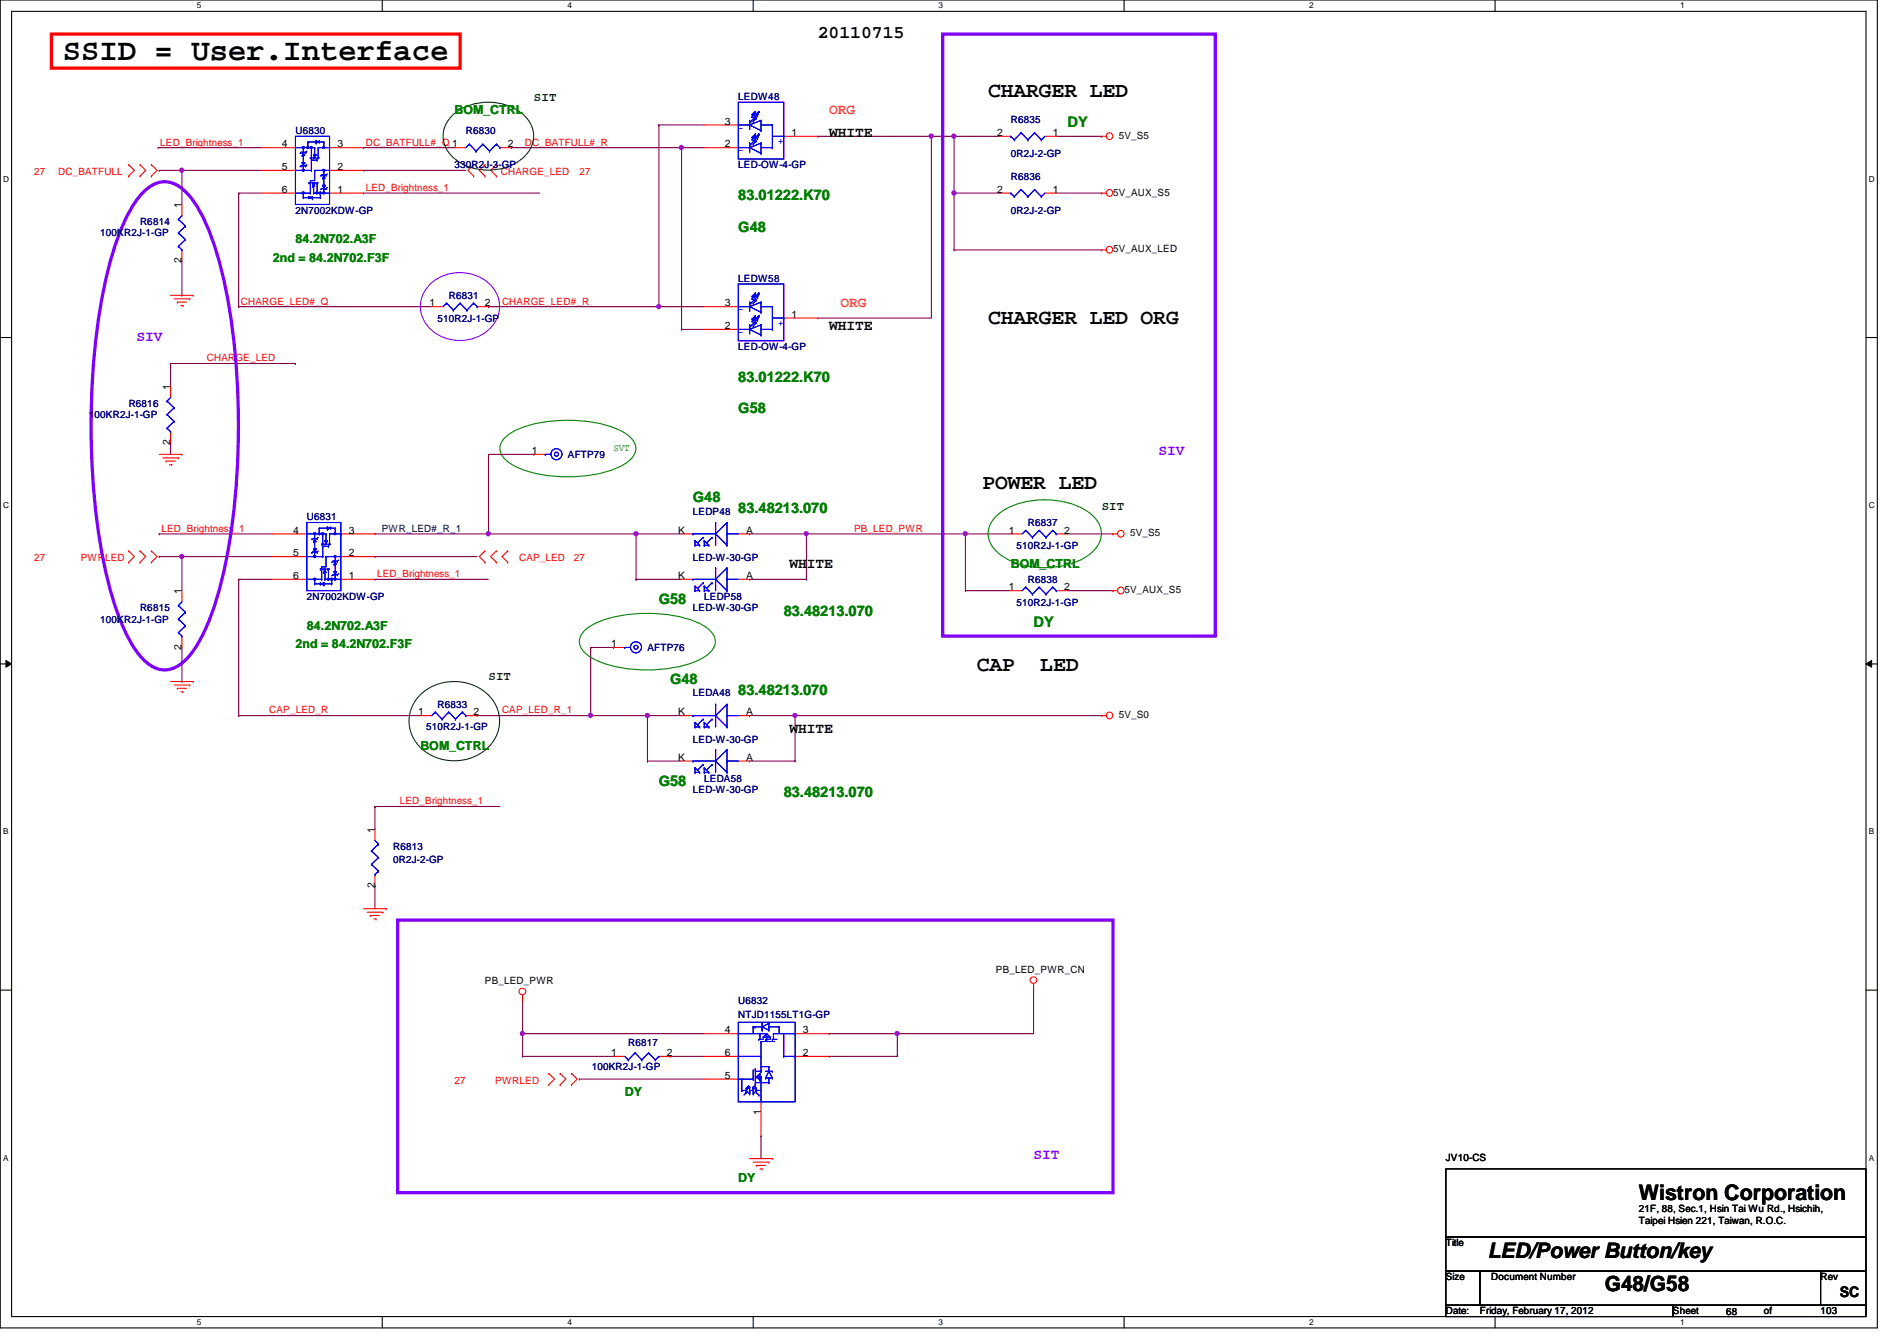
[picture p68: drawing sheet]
<svg xmlns="http://www.w3.org/2000/svg" width="297mm" height="210mm" viewBox="0 0 297 210" stroke-linecap="round" stroke-linejoin="round" font-family="sans-serif">
<defs><g id="words">
<text font-size="4.8" x="9.8" y="9.4">SSID = User.Interface</text>
<g font-size="3.3">
<text x="154.7" y="15.2">CHARGER LED</text>
<text x="154.7" y="50.8">CHARGER LED ORG</text>
<text x="153.8" y="76.5">POWER LED</text>
<text x="152.9" y="105">CAP</text>
<text x="162.9" y="105">LED</text>
<text x="256.6" y="187.9">Wistron Corporation</text>
<text x="233" y="196.8">LED/Power Button/key</text>
<text x="251.3" y="202.1">G48/G58</text>
</g>
<text font-size="2.8" x="128.1" y="5.9">20110715</text>
<g font-size="2.3" fill="#ff8000">
<text x="129.8" y="17.9">ORG</text>
<text x="131.6" y="48.1">ORG</text>
</g>
<g font-size="2.3">
<text x="129.8" y="21.4">WHITE</text>
<text x="129.8" y="51.6">WHITE</text>
<text x="123.6" y="89">WHITE</text>
<text x="123.6" y="114.8">WHITE</text>
<text x="288.1" y="203">SC</text>
</g>
<g font-size="2.3" fill="#008000">
<text x="167.2" y="19.9">DY</text>
<text x="115.6" y="31.3">83.01222.K70</text>
<text x="115.6" y="36.2">G48</text>
<text x="115.6" y="59.7">83.01222.K70</text>
<text x="115.6" y="64.7">G58</text>
<text x="108.5" y="78.6">G48</text>
<text x="115.6" y="80.3">83.48213.070</text>
<text x="103.2" y="94.6">G58</text>
<text x="122.7" y="96.4">83.48213.070</text>
<text x="161.8" y="98.1">DY</text>
<text x="104.9" y="107">G48</text>
<text x="115.6" y="108.8">83.48213.070</text>
<text x="103.2" y="123">G58</text>
<text x="122.7" y="124.8">83.48213.070</text>
</g>
<g font-size="2.3" fill="#8000ff">
<text x="21.4" y="53.4">SIV</text>
<text x="181.4" y="71.2">SIV</text>
<text x="161.8" y="181.4">SIT</text>
</g>
<g font-size="1.9" fill="#008000">
<text x="71.2" y="17.8">BOM_CTRL</text>
<text x="42.7" y="40.9">2nd = 84.2N702.F3F</text>
<text x="46.3" y="38.1">84.2N702.A3F</text>
<text x="158.3" y="88.9">BOM_CTRL</text>
<text x="46.3" y="101.4">2nd = 84.2N702.F3F</text>
<text x="48" y="98.6">84.2N702.A3F</text>
<text x="65.8" y="117.4">BOM_CTRL</text>
<text x="97.8" y="171.6">DY</text>
<text x="115.6" y="185">DY</text>
</g>
<g font-size="1.9" fill="#004000">
<text x="83.6" y="15.8">SIT</text>
<text x="172.5" y="79.8">SIT</text>
<text x="76.5" y="106.5">SIT</text>
</g>
<g font-size="1.6" fill="#000080">
<text x="115.6" y="15.7">LEDW48</text>
<text x="46.3" y="21">U6830</text>
<text x="72.9" y="21">R6830</text>
<text x="158.3" y="19.2">R6835</text>
<text x="71.2" y="26.3">330R2J-3-GP</text>
<text x="115.6" y="26.3">LED-OW-4-GP</text>
<text x="158.3" y="28.1">R6836</text>
<text x="158.3" y="24.6">0R2J-2-GP</text>
<text x="21.9" y="35.2">R6814</text>
<text x="46.3" y="33.4">2N7002KDW-GP</text>
<text x="158.3" y="33.4">0R2J-2-GP</text>
<text x="15.7" y="37">100KR2J-1-GP</text>
<text x="70.3" y="46.8">R6831</text>
<text x="115.6" y="44.1">LEDW58</text>
<text x="68.5" y="50.3">510R2J-1-GP</text>
<text x="115.6" y="54.8">LED-OW-4-GP</text>
<text x="13.9" y="65.4">100KR2J-1-GP</text>
<text x="20.1" y="63.7">R6816</text>
<text x="88.9" y="71.7">AFTP79</text>
<text x="48" y="81.4">U6831</text>
<text x="108.5" y="80.6">LEDP48</text>
<text x="160.9" y="82.3">R6837</text>
<text x="108.5" y="87.8">LED-W-30-GP</text>
<text x="159.2" y="85.9">510R2J-1-GP</text>
<text x="21.9" y="95.7">R6815</text>
<text x="48" y="93.9">2N7002KDW-GP</text>
<text x="108.5" y="95.7">LED-W-30-GP</text>
<text x="110.3" y="93.9">LEDP58</text>
<text x="159.2" y="94.8">510R2J-1-GP</text>
<text x="160.9" y="91.2">R6838</text>
<text x="15.7" y="97.5">100KR2J-1-GP</text>
<text x="101.4" y="101.9">AFTP76</text>
<text x="68.5" y="110.8">R6833</text>
<text x="108.5" y="109">LEDA48</text>
<text x="66.7" y="114.3">510R2J-1-GP</text>
<text x="108.5" y="116.3">LED-W-30-GP</text>
<text x="108.5" y="124.1">LED-W-30-GP</text>
<text x="110.3" y="122.3">LEDA58</text>
<text x="61.5" y="133">R6813</text>
<text x="61.5" y="135.1">0R2J-2-GP</text>
<text x="115.6" y="157.2">U6832</text>
<text x="115.6" y="159.3">NTJD1155LT1G-GP</text>
<text x="92.7" y="167.5">100KR2J-1-GP</text>
<text x="98.4" y="163.8">R6817</text>
</g>
<g font-size="1.6" fill="#f00">
<text x="25.1" y="22.8">LED_Brightness_1</text>
<text x="57.3" y="22.8">DC_BATFULL#_Q 1</text>
<text x="82.2" y="22.8">DC_BATFULL#_R</text>
<text x="5.4" y="27.4">27</text>
<text x="9.1" y="27.4">DC_BATFULL</text>
<text x="57.3" y="29.9">LED_Brightness_1</text>
<text x="78.4" y="27.4">CHARGE_LED</text>
<text x="90.7" y="27.4">27</text>
<text x="37.7" y="47.7">CHARGE_LED#_Q</text>
<text x="78.6" y="47.7">CHARGE_LED#_R</text>
<text x="32.4" y="56.6">CHARGE_LED</text>
<text x="25.3" y="83.2">LED_Brightness_1</text>
<text x="133.7" y="83.2">PB_LED_PWR</text>
<text x="5.4" y="87.8">27</text>
<text x="12.7" y="87.8">PWRLED</text>
<text x="81.3" y="87.8">CAP_LED</text>
<text x="89.8" y="87.8">27</text>
<text x="59.1" y="90.3">LED_Brightness_1</text>
<text x="42.2" y="111.7">CAP_LED_R</text>
<text x="78.6" y="111.7">CAP_LED_R_1</text>
<text x="62.6" y="125.9">LED_Brightness_1</text>
<text x="71.2" y="169.6">27</text>
<text x="77.6" y="169.6">PWRLED</text>
</g>
<g font-size="1.6">
<text x="44.2" y="23.1">4</text>
<text x="52.8" y="23.1">3</text>
<text x="79.5" y="23.1">2</text>
<text x="113.5" y="23.1">2</text>
<text x="113.5" y="19.5">3</text>
<text x="123.9" y="21.3">1</text>
<text x="156.2" y="21.3">2</text>
<text x="164.8" y="21.3">1</text>
<text x="175.2" y="21.7">5V_S5</text>
<text x="44.2" y="26.6">5</text>
<text x="52.8" y="26.6">2</text>
<text x="28.4" y="32.6" transform="rotate(-90 28.4 32.6)">1</text>
<text x="44.2" y="30.2">6</text>
<text x="52.8" y="30.2">1</text>
<text x="156.2" y="30.2">2</text>
<text x="164.8" y="30.2">1</text>
<text x="174.3" y="30.6">5V_AUX_S5</text>
<text x="28.4" y="41.2" transform="rotate(-90 28.4 41.2)">2</text>
<text x="174.3" y="39.5">5V_AUX_LED</text>
<text x="67.3" y="48">1</text>
<text x="75.9" y="48">2</text>
<text x="113.5" y="48">3</text>
<text x="113.5" y="51.5">2</text>
<text x="123.9" y="49.7">1</text>
<text x="26.7" y="61" transform="rotate(-90 26.7 61)">1</text>
<text x="26.7" y="69.7" transform="rotate(-90 26.7 69.7)">2</text>
<text x="83.3" y="71.1">1</text>
<text x="45.9" y="83.5">4</text>
<text x="54.6" y="83.5">3</text>
<text x="106.2" y="83.5">K</text>
<text x="116.8" y="83.5">A</text>
<text x="157.9" y="83.5">1</text>
<text x="166.6" y="83.5">2</text>
<text x="177" y="83.9">5V_S5</text>
<text x="45.9" y="87.1">5</text>
<text x="54.6" y="87.1">2</text>
<text x="28.4" y="93" transform="rotate(-90 28.4 93)">1</text>
<text x="45.9" y="90.6">6</text>
<text x="54.6" y="90.6">1</text>
<text x="106.2" y="90.6">K</text>
<text x="116.8" y="90.6">A</text>
<text x="157.9" y="92.4">1</text>
<text x="166.6" y="92.4">2</text>
<text x="176.1" y="92.8">5V_AUX_S5</text>
<text x="28.4" y="101.7" transform="rotate(-90 28.4 101.7)">2</text>
<text x="95.7" y="101.3">1</text>
<text x="65.5" y="112">1</text>
<text x="74.2" y="112">2</text>
<text x="106.2" y="112">K</text>
<text x="116.8" y="112">A</text>
<text x="175.2" y="112.4">5V_S0</text>
<text x="106.2" y="119.1">K</text>
<text x="116.8" y="119.1">A</text>
<text x="58.7" y="130.3" transform="rotate(-90 58.7 130.3)">1</text>
<text x="58.7" y="139" transform="rotate(-90 58.7 139)">2</text>
<text x="75.9" y="154">PB_LED_PWR</text>
<text x="156" y="152.2">PB_LED_PWR_CN</text>
<text x="113.5" y="161.8">4</text>
<text x="125.7" y="161.8">3</text>
<text x="95.7" y="165.3">1</text>
<text x="104.4" y="165.3">2</text>
<text x="113.5" y="165.3">6</text>
<text x="125.7" y="165.3">2</text>
<text x="113.5" y="168.9">5</text>
<text x="119.1" y="174.6" transform="rotate(-90 119.1 174.6)">1</text>
<text x="226.4" y="181.7">JV10-CS</text>
<text x="256.6" y="189.7">21F, 88, Sec.1, Hsin Tai Wu Rd., Hsichih,</text>
<text x="256.6" y="191.6">Taipei Hsien 221, Taiwan, R.O.C.</text>
<text x="226.4" y="195.1">Title</text>
<text x="226.4" y="200.4">Size</text>
<text x="233.5" y="200.4">Document Number</text>
<text x="285.1" y="200.4">Rev</text>
<text x="226.4" y="205.7">Date:</text>
<text x="231.7" y="205.7">Friday, February 17, 2012</text>
<text x="262" y="205.7">Sheet</text>
<text x="270.3" y="205.9">68</text>
<text x="276.2" y="205.7">of</text>
<text x="285.1" y="205.7">103</text>
</g>
<g font-size="1.6" fill="#00f">
<text x="115.6" y="20.4">-</text>
<text x="121.8" y="22.6">+</text>
<text x="115.6" y="24">-</text>
<text x="115.6" y="48.9">-</text>
<text x="115.6" y="52.5">-</text>
<text x="121.8" y="51">+</text>
</g>
<text font-size="1.6" fill="#008000" x="96.1" y="70.6">SVT</text>
<text font-size="1.6" fill="#000040" x="59.8" y="83.2">PWR_LED#_R_1</text>
<g font-size="1.3">
<text x="30.8" y="1.3">5</text>
<text x="88.9" y="1.3">4</text>
<text x="146.9" y="1.3">3</text>
<text x="205" y="1.3">2</text>
<text x="263.1" y="1.3">1</text>
<text x=".5" y="28.4">D</text>
<text x="292.6" y="28.4">D</text>
<text x=".5" y="79.5">C</text>
<text x="292.6" y="79.5">C</text>
<text x=".5" y="130.6">B</text>
<text x="292.6" y="130.6">B</text>
<text x=".5" y="181.7">A</text>
<text x="292.6" y="181.7">A</text>
<text x="30.8" y="207.4">5</text>
<text x="88.9" y="207.4">4</text>
<text x="146.9" y="207.4">3</text>
<text x="205" y="207.4">2</text>
<text x="263.1" y="207.4">1</text>
</g>
</g></defs>
<path d="M0 0h294v207.9h-294zM1.8 1.8h290.4v204.3h-290.4z" fill="none" stroke="#000" stroke-width=".17"/>
<g fill="#fff">
<path d="M30.8 .2h.7v1.4h-.7z"/>
<path d="M30.8 206.2h.7v1.4h-.7z"/>
</g>
<path d="M59.9 0v1.8M59.9 206.1v1.8" fill="none" stroke="#000" stroke-width=".17"/>
<g fill="#fff">
<path d="M88.9 .2h.6v1.4h-.6z"/>
<path d="M88.9 206.2h.6v1.4h-.6z"/>
</g>
<path d="M117.9 0v1.8M117.9 206.1v1.8" fill="none" stroke="#000" stroke-width=".17"/>
<g fill="#fff">
<path d="M146.9 .2h.7v1.4h-.7z"/>
<path d="M146.9 206.2h.7v1.4h-.7z"/>
</g>
<path d="M176 0v1.8M176 206.1v1.8" fill="none" stroke="#000" stroke-width=".17"/>
<g fill="#fff">
<path d="M205 .2h.7v1.4h-.7z"/>
<path d="M205 206.2h.7v1.4h-.7z"/>
</g>
<path d="M234.1 0v1.8M234.1 206.1v1.8" fill="none" stroke="#000" stroke-width=".17"/>
<g fill="#fff">
<path d="M263.1 .2h.7v1.4h-.7z"/>
<path d="M263.1 206.2h.7v1.4h-.7z"/>
<path d="M.5 27.3h.9v1.4h-.9z"/>
<path d="M292.6 27.3h.9v1.4h-.9z"/>
<path d="M.5 78.4h.9v1.4h-.9z"/>
<path d="M292.6 78.4h.9v1.4h-.9z"/>
</g>
<path d="M0 52.8h1.8M292.2 52.8h1.8" fill="none" stroke="#000" stroke-width=".17"/>
<g fill="#fff">
<path d="M.5 129.5h.8v1.4h-.8z"/>
<path d="M292.6 129.5h.9v1.4h-.9z"/>
</g>
<path d="M0 103.9h1.8M292.2 103.9h1.8" fill="none" stroke="#000" stroke-width=".17"/>
<path d="M.9 103.4l.9 .5-.9 .5zM292.2 103.9l.9-.5v1z" fill="#000"/>
<path d="M.9 103.4l.9 .5-.9 .5zM292.2 103.9l.9-.5v1z" fill="none" stroke="#000" stroke-width=".16"/>
<g fill="#fff">
<path d="M.5 180.5h.8v1.4h-.8z"/>
<path d="M292.6 180.5h.9v1.4h-.9z"/>
</g>
<path d="M0 155h1.8M292.2 155h1.8" fill="none" stroke="#000" stroke-width=".17"/>
<path d="M28.5 26.7h.1M28.5 26.7h12.4M56.9 26.7h.1M56.9 26.7h16" fill="none" stroke="#800040" stroke-width=".17"/>
<circle cx="28.5" cy="26.6" r=".32" fill="#f0f"/>
<circle cx="28.5" cy="26.6" r=".32" fill="none" stroke="#f0f" stroke-width=".17"/>
<path d="M28.5 87.1h.1M28.5 87.1h14.2M101.4 119.1h.1M101.4 119.1h5.3M101.4 112v7.1" fill="none" stroke="#800040" stroke-width=".17"/>
<circle cx="28.5" cy="87.1" r=".32" fill="#f0f"/>
<circle cx="28.5" cy="87.1" r=".32" fill="none" stroke="#f0f" stroke-width=".17"/>
<g fill="none" stroke="#800040" stroke-width=".17">
<path d="M24.8 23.1h.1M24.8 23.1h16.1M37.4 30.2h.1M37.4 30.2h3.5M37.4 30.2v17.8M56.9 23.1h.1M56.9 23.1h14.3M80 23.1h.1M80 23.1h26.7M106.7 23.1h.1M106.7 23.1v28.5M106.7 51.6h.1"/>
<path d="M106.7 51.6h3.6M76.5 83.6h.1M76.5 83.6h23.1M117.4 83.6h.1M117.4 83.6h8.9v7.1M126.3 90.7h.1M37.4 112h.1M37.4 112h28.4"/>
</g>
<circle cx="76.5" cy="83.5" r=".32" fill="#f0f"/>
<circle cx="76.5" cy="83.5" r=".32" fill="none" stroke="#f0f" stroke-width=".17"/>
<g fill="none" stroke="#800040" stroke-width=".17">
<path d="M103.2 19.6h.1M103.2 19.6v28.4h-26.7M103.2 19.6h7.1M56.9 30.2h.1M56.9 30.2h27.6M37.4 48h.1M37.4 48h30.2M76.5 48h.1M24.9 83.6h.1M24.9 83.6h17.8M58.7 90.7h.1M58.7 90.7h17.8"/>
<path d="M92.5 112h.1M92.5 112h8.9M117.4 119.1h.1M117.4 112h.1M117.4 119.1h7.1M117.4 112h55.1M124.5 119.1h.1M124.5 112h.1M124.5 112v7.1"/>
</g>
<circle cx="124.5" cy="112" r=".32" fill="#f0f"/>
<circle cx="124.5" cy="112" r=".32" fill="none" stroke="#f0f" stroke-width=".17"/>
<path d="M106.7 23.1h.1M106.7 23.1h3.6" fill="none" stroke="#800040" stroke-width=".17"/>
<circle cx="106.7" cy="23.1" r=".32" fill="#f0f"/>
<circle cx="106.7" cy="23.1" r=".32" fill="none" stroke="#f0f" stroke-width=".17"/>
<path d="M149.4 21.3h.1M149.4 21.3h7.1" fill="none" stroke="#800040" stroke-width=".17"/>
<circle cx="149.4" cy="21.3" r=".32" fill="#f0f"/>
<circle cx="149.4" cy="21.3" r=".32" fill="none" stroke="#f0f" stroke-width=".17"/>
<path d="M103.2 48h.1M103.2 48h7.1" fill="none" stroke="#800040" stroke-width=".17"/>
<circle cx="103.1" cy="48" r=".32" fill="#f0f"/>
<circle cx="103.1" cy="48" r=".32" fill="none" stroke="#f0f" stroke-width=".17"/>
<path d="M126.3 83.6h.1M126.3 83.6h24.9M58.7 126.2h.1M58.7 138.7h.1M58.7 126.2h19.6M58.7 126.2v3.6M58.7 138.7v3.5" fill="none" stroke="#800040" stroke-width=".17"/>
<circle cx="126.3" cy="83.5" r=".32" fill="#f0f"/>
<circle cx="126.3" cy="83.5" r=".32" fill="none" stroke="#f0f" stroke-width=".17"/>
<path d="M101.4 112h.1M101.4 112h5.3" fill="none" stroke="#800040" stroke-width=".17"/>
<circle cx="101.4" cy="112" r=".32" fill="#f0f"/>
<circle cx="101.4" cy="112" r=".32" fill="none" stroke="#f0f" stroke-width=".17"/>
<path d="M37.4 90.7h.1M37.4 90.7h5.3M99.6 83.6h.1M99.6 83.6h7.1" fill="none" stroke="#800040" stroke-width=".17"/>
<circle cx="99.6" cy="83.5" r=".32" fill="#f0f"/>
<circle cx="99.6" cy="83.5" r=".32" fill="none" stroke="#f0f" stroke-width=".17"/>
<g fill="none" stroke="#800040" stroke-width=".17">
<path d="M24.9 26.7h.1M24.9 26.7h3.6M28.5 26.7h.1M28.5 26.7v5.3M149.4 30.2h.1M149.4 21.3v8.9M26.7 56.9h.1M26.7 56.9v3.6M26.7 56.9h19.6M28.5 46.2h.1M28.5 40.9v5.3M46.3 56.9h.1"/>
<path d="M26.7 69.3h.1M26.7 69.3v1.8M24.9 87.1h.1M24.9 87.1h3.6M28.5 87.1h.1M28.5 87.1v5.4M37.4 90.7h.1M37.4 90.7v21.3M58.7 87.1h.1M58.7 87.1h16M99.6 90.7h.1M99.6 90.7h7.1"/>
<path d="M99.6 83.6v7.1M117.4 90.7h.1M117.4 90.7h8.9M28.5 106.7h.1M28.5 101.3v5.4"/>
</g>
<circle cx="149.4" cy="30.2" r=".32" fill="#f0f"/>
<circle cx="149.4" cy="30.2" r=".32" fill="none" stroke="#f0f" stroke-width=".17"/>
<g fill="none" stroke="#800040" stroke-width=".17">
<path d="M145.8 21.3h.1M145.8 21.3h3.6M149.4 30.2h.1M149.4 30.2h7.1M165.4 21.3h7.1M165.4 30.2h7.1M172.5 21.3h.1M172.5 30.2h.1M128.1 49.8h.1M128.1 49.8h17.7M151.2 83.6h.1M151.2 92.5h.1"/>
<path d="M151.2 83.6h7.1M151.2 92.5h7.1M151.2 83.6v8.9M167.2 83.6h7.1M167.2 92.5h7.1M174.3 83.6h.1M174.3 92.5h.1"/>
</g>
<circle cx="151.1" cy="83.5" r=".32" fill="#f0f"/>
<circle cx="151.1" cy="83.5" r=".32" fill="none" stroke="#f0f" stroke-width=".17"/>
<path d="M145.8 21.3h.1M145.8 21.3v28.5" fill="none" stroke="#800040" stroke-width=".17"/>
<circle cx="145.8" cy="21.3" r=".32" fill="#f0f"/>
<circle cx="145.8" cy="21.3" r=".32" fill="none" stroke="#f0f" stroke-width=".17"/>
<path d="M128.1 21.3h.1M128.1 21.3h17.7M81.8 165.4h.1M81.8 161.8h.1M81.8 165.4h14.3M81.8 161.8v3.6M104.9 165.4h.1M104.9 165.4h5.4" fill="none" stroke="#800040" stroke-width=".17"/>
<circle cx="81.8" cy="161.8" r=".32" fill="#f0f"/>
<circle cx="81.8" cy="161.8" r=".32" fill="none" stroke="#f0f" stroke-width=".17"/>
<path d="M81.8 156.5h.1M81.8 156.5v5.3M81.8 161.8h.1M81.8 161.8h28.5M90.7 168.9h.1M90.7 168.9h19.6M119.2 177.8h.1M119.2 177.8v3.6M140.5 161.8h.1M140.5 161.8h21.3" fill="none" stroke="#800040" stroke-width=".17"/>
<circle cx="140.5" cy="161.8" r=".32" fill="#f0f"/>
<circle cx="140.5" cy="161.8" r=".32" fill="none" stroke="#f0f" stroke-width=".17"/>
<g fill="none" stroke="#800040" stroke-width=".17">
<path d="M149.4 39.1h.1M149.4 30.2h.1M149.4 39.1h23.1M149.4 30.2v8.9M92.5 101.3h.1M92.5 101.3v10.7M161.8 154.7h.1M161.8 154.7v7.1M129.8 165.4h.1M129.8 161.8h.1M129.8 161.8h10.7M140.5 161.8h.1"/>
<path d="M140.5 161.8v3.6h-10.7"/>
</g>
<circle cx="92.5" cy="112" r=".32" fill="#f0f"/>
<circle cx="92.5" cy="112" r=".32" fill="none" stroke="#f0f" stroke-width=".17"/>
<path d="M76.5 71.1h.1M76.5 71.1v12.5h-17.8M76.5 71.1h7.1M83.6 71.1h.1M58.7 83.6h.1M74.7 112h.1M74.7 112h17.8M92.5 101.3h3.6M96.1 101.3h.1" fill="none" stroke="#800040" stroke-width=".17"/>
<g fill="none" stroke="#f00" stroke-width=".17">
<path d="M20.1 27.6h.1M20.1 25.8h.1M20.1 25.8l.9 .9-.9 .9M21.9 25.8h.1M21.9 27.6h.1M21.9 25.8l.9 .9-.9 .9M23.7 27.6h.1M23.7 25.8h.1M23.7 25.8l.9 .9-.9 .9M74.2 27.6h.1M74.2 25.8h.1M74.2 25.8l-.9 .9 .9 .9"/>
<path d="M75.9 25.8h.1M75.9 27.6h.1M75.9 25.8l-.8 .9 .8 .9M77.7 27.6h.1M77.7 25.8h.1M77.7 25.8l-.9 .9 .9 .9M172.5 21.3h.1M172.5 30.2h.1M172.5 39.1h.1M172.5 21.3h.7M172.5 30.2h.7M172.5 39.1h.7"/>
<path d="M26.7 46.2h3.6M27.3 46.8h2.4M27.8 47.3h.1M27.8 47.3h1.4M28.3 47.8h.4M28.7 47.8h.1M29.7 46.8h.1M30.3 46.2h.1M24.9 71.1h3.6M25.5 71.7h2.4M26 72.2h.1M26 72.2h1.4"/>
<path d="M26.5 72.7h.4M26.9 72.7h.1M27.9 71.7h.1M28.5 71.1h.1M20.1 88h.1M20.1 86.2h.1M20.1 86.2l.9 .9-.9 .9M21.9 86.2h.1M21.9 88h.1M21.9 86.2l.9 .9-.9 .9M23.7 88h.1M23.7 86.2h.1"/>
<path d="M23.7 86.2l.9 .9-.9 .9M42.7 83.6h5.3M42.7 90.7h5.3M42.7 87.1h5.3M53.4 83.6h5.3M53.4 90.7h5.3M53.4 87.1h5.3M75.9 88h.1M75.9 86.2h.1M75.9 86.2l-.8 .9 .8 .9M77.7 86.2h.1M77.7 88h.1"/>
<path d="M77.7 86.2l-.9 .9 .9 .9M79.5 88h.1M79.5 86.2h.1M79.5 86.2l-.9 .9 .9 .9M174.3 92.5h.1M174.3 83.6h.1M174.3 92.5h.7M174.3 83.6h.7M26.7 106.7h3.6M27.3 107.2h2.4M27.8 107.7h.1M27.8 107.7h1.4"/>
<path d="M28.3 108.3h.4M28.7 108.3h.1M29.7 107.2h.1M30.3 106.7h.1M172.5 112h.1M172.5 112h.7M56.9 142.2h3.6M57.5 142.8h2.4M58 143.3h.1M58 143.3h1.4M58.5 143.8h.4M58.9 143.8h.1"/>
<path d="M59.9 142.8h.1M60.5 142.2h.1M81.8 156.5h.1M81.8 155.7v.8M161.8 154.7h.1M161.8 154v.7M85.9 169.8h.1M85.9 168h.1M85.9 168l.9 .9-.9 .9M87.7 168h.1M87.7 169.8h.1M87.7 168l.9 .9-.9 .9"/>
<path d="M89.5 169.8h.1M89.5 168h.1M89.5 168l.9 .9-.9 .9M117.4 181.4h3.5M117.9 181.9h2.5M118.4 182.4h.1M118.4 182.4h1.5M119 183h.3M119.3 183h.1M120.4 181.9h.1M120.9 181.4h.1"/>
<circle cx="173.7" cy="39.1" r=".52"/>
<circle cx="173.7" cy="21.3" r=".52"/>
<circle cx="173.7" cy="30.2" r=".52"/>
<circle cx="175.5" cy="83.5" r=".52"/>
<circle cx="175.5" cy="92.4" r=".52"/>
<circle cx="173.7" cy="112" r=".52"/>
<circle cx="81.8" cy="155.2" r=".52"/>
<circle cx="161.8" cy="153.4" r=".52"/>
</g>
<path d="M226.4 183h65.8v10.6h-65.8zM226.4 193.6h65.8v5.4h-65.8zM226.4 199h5.3v5.3h-5.3zM231.7 199h53.4v5.3h-53.4zM285.1 199h7.1v5.3h-7.1zM226.4 204.3h35.6v1.8h-35.6zM262 204.3h30.2v1.8h-30.2z" fill="none" stroke="#000" stroke-width=".17"/>
<path d="M70.7 18.2a8.7 8.7 0 0 1 11.5 0 4.4 4.4 0 0 1-.7 6.9 8.7 8.7 0 0 1-10.8-.7 4.3 4.3 0 0 1 0-6.2zM65.8 108.8a7.7 7.7 0 0 1 11.8 1.4 5.9 5.9 0 0 1-3.5 8.3 7.4 7.4 0 0 1-9.8-3.8 5.6 5.6 0 0 1 1.5-5.9z" fill="none" stroke="#004000" stroke-width=".17"/>
<path d="M67.6 44.2a6.8 6.8 0 0 1 9.9 1.3 5 5 0 0 1-2.6 7.2 6.6 6.6 0 0 1-8.8-3.1 4.8 4.8 0 0 1 1.5-5.4z" fill="none" stroke="#8000ff" stroke-width=".17"/>
<path d="M8 5.3h64v5.4h-64z" fill="none" stroke="#f00" stroke-width=".51"/>
<path d="M147.6 5.3h42.7v94.3h-42.7zM22.3 30.2a4.2 4.2 0 0 1 6.1-.7 17 17 0 0 1 4.6 7.3 82.1 82.1 0 0 1 4.2 23.9 106.1 106.1 0 0 1-3 31.9 29.5 29.5 0 0 1-4.1 9.5 5.9 5.9 0 0 1-4.3 2.8 4.9 4.9 0 0 1-3.5-1.8 22.8 22.8 0 0 1-4.4-8.5 94 94 0 0 1-3.6-28 96.6 96.6 0 0 1 3.6-27.9 22.7 22.7 0 0 1 4.4-8.5zM62.3 144h112v42.7h-112z" fill="none" stroke="#8000ff" stroke-width=".51"/>
<path d="M79.1 68.5a11 11 0 0 1 5.7-2.4 21.7 21.7 0 0 1 12.5 1.4 3.6 3.6 0 0 1 2.3 2.7 2.9 2.9 0 0 1-1.5 2.2 17 17 0 0 1-9.2 2.2 16.8 16.8 0 0 1-9.2-2.2 2.67 2.67 0 0 1-1.3-2.8l.2-.6zM91.5 98.7a11 11 0 0 1 5.7-2.3 21.7 21.7 0 0 1 12.6 1.3 3.6 3.6 0 0 1 2.2 2.7 2.9 2.9 0 0 1-1.4 2.3 17 17 0 0 1-9.3 2.2 16.8 16.8 0 0 1-9.1-2.2 2.67 2.67 0 0 1-1.4-2.9l.3-.6zM156.1 80.6a12.1 12.1 0 0 1 10-2.1 9 9 0 0 1 5.5 2.8 3.5 3.5 0 0 1-.6 5.1 12.1 12.1 0 0 1-10 2.2 8.9 8.9 0 0 1-5.5-2.8 3.6 3.6 0 0 1 .6-5.2z" fill="none" stroke="#008000" stroke-width=".17"/>
<g fill="none" stroke="#00f" stroke-width=".17">
<path d="M48 83.6h.1M48 90.7h2.4M48 87.1h2.5M48 83.6h3.1M48.9 84.3h.1M48.9 86.4h.1M48.9 84.3h.8M48.9 86.4h.8M48.9 84.3l-.1 .2M48.9 86.4l-.1 .2M49.1 84.8h.1M49.1 85.9h.1"/>
<path d="M49.1 85.9h.4M49.1 85.9l.2 .5M49.3 91.4h.1M49.3 84.3h.1M49.3 83.6h.1M49.3 86.4h.1M49.3 84.5h.1M49.3 83.6v.7M49.3 84.5v2.6M49.3 90.7v.7M49.3 91.4h2.6M49.3 84.3l.2 .5h-.4"/>
<path d="M49.3 84.3l-.2 .5M49.5 85.9h.1M49.5 85.9l-.2 .5M49.7 84.3h.1M49.7 86.4h.1M49.8 86.2l-.1 .2M49.8 84.1l-.1 .2M50 82.7h.1M50 83.6h.1M50 82.7h2.5M50 82.7v.9M50.2 91.2h.1"/>
<path d="M50.2 89.1h.1M50.2 91.2v.4M50.2 89.1h.3M50.4 90.7h.1M50.4 89.1h.1M50.4 88.7h.1M50.4 85.2h.1M50.4 89.1v1.6M50.4 85.2h.3M50.5 87.1h.1M50.5 85.5h.1M50.5 85.2h.1"/>
<path d="M50.5 83.6v1.6M50.5 85.5v1.6M50.5 85.5h.9M50.7 89.6h.1M50.7 89.1h.1M50.7 91.2h.1M50.7 91.6h.1M50.7 89.1h.4M50.7 91.2v.4M50.7 91.2l-.5 .2 .5 .2M50.9 90.7h.1M50.9 84.6h.1"/>
<path d="M50.9 89.1h.1M50.9 85.2h.1M50.9 90.7h2.5M50.9 84.6h.4M50.9 84.6l.2 .6M50.9 89.1v1.6M50.9 89.1l.2 .5h-.4M50.9 89.1l-.2 .5M50.9 85.2h.4M51.1 87.1h.1M51.1 83.6h.1M51.1 87.1v1.6h-.7"/>
<path d="M51.1 83.6v1.6M51.1 87.1h2.3M51.3 82.5h.1M51.3 82.8h.1M51.3 84.6h.1M51.3 89.1h.1M51.3 82.5l.5 .2-.5 .1M51.3 82.5v.3M51.3 84.6l-.2 .6M51.3 89.1h.3M51.4 89.1h.1M51.4 85.5h.1"/>
<path d="M51.4 85.2h.1M51.4 89.1v1.6M51.4 85.2h.4M51.6 85.2h.1M51.8 82.5h.1M51.8 82.5v.3M51.9 91.4h.1M52.2 90h.1M52.2 87.8h.1M52.2 87.8h.6M52.2 90h.6M52.2 90l-.3 .1"/>
<path d="M52.2 87.8l-.3 .2M52.3 89.5h.1M52.3 88.3h.1M52.3 89.5l.2 .5M52.3 89.5h.4M52.5 82.7h.1M52.5 87.1h.1M52.5 87.8h.1M52.5 90h.1M52.5 88h.1M52.5 82.7v.9M52.5 87.1v.7"/>
<path d="M52.5 88v2.7M52.5 87.8l.2 .5h-.4M52.5 87.8l-.2 .5M52.7 89.5h.1M52.7 89.5l-.2 .5M52.8 87.8h.1M52.8 90h.1M53 87.7l-.2 .1M53 89.8l-.2 .2M53.4 83.6h.1M53.4 83.6h-1.8v1.6"/>
</g>
<path d="M52.4 90.5h.2v.3h-.2z" fill-rule="evenodd" fill="#00f"/>
<path d="M52.4 90.5h.2v.3h-.2z" fill="none" stroke="#00f" stroke-width=".17"/>
<path d="M51.3 90.5h.2v.3h-.2z" fill-rule="evenodd" fill="#00f"/>
<path d="M51.3 90.5h.2v.3h-.2z" fill="none" stroke="#00f" stroke-width=".17"/>
<path d="M49.1 90.5h.3v.3h-.3z" fill-rule="evenodd" fill="#00f"/>
<path d="M49.1 90.5h.3v.3h-.3z" fill="none" stroke="#00f" stroke-width=".17"/>
<path d="M52.4 83.4h.2v.2h-.2z" fill-rule="evenodd" fill="#00f"/>
<path d="M52.4 83.4h.2v.2h-.2z" fill="none" stroke="#00f" stroke-width=".17"/>
<path d="M50.4 83.4h.2v.2h-.2z" fill-rule="evenodd" fill="#00f"/>
<path d="M50.4 83.4h.2v.2h-.2z" fill="none" stroke="#00f" stroke-width=".17"/>
<path d="M49.9 83.4h.2v.2h-.2z" fill-rule="evenodd" fill="#00f"/>
<path d="M49.9 83.4h.2v.2h-.2z" fill="none" stroke="#00f" stroke-width=".17"/>
<path d="M49.1 83.4h.3v.2h-.3z" fill-rule="evenodd" fill="#00f"/>
<path d="M49.1 83.4h.3v.2h-.3z" fill="none" stroke="#00f" stroke-width=".17"/>
<path d="M51.8 90.5h.3v.3h-.3z" fill-rule="evenodd" fill="#00f"/>
<path d="M51.8 90.5h.3v.3h-.3zM51.9 90.7h.1M51.9 90.7v.7" fill="none" stroke="#00f" stroke-width=".17"/>
<path d="M49.1 87h.3v.2h-.3z" fill-rule="evenodd" fill="#00f"/>
<path d="M49.1 87h.3v.2h-.3z" fill="none" stroke="#00f" stroke-width=".17"/>
<path d="M52.4 87h.2v.2h-.2z" fill-rule="evenodd" fill="#00f"/>
<g fill="none" stroke="#00f" stroke-width=".17">
<path d="M48 81.8h5.4v10.7h-5.4zM48 83.6h.1M48 90.7h2.4M48 87.1h2.5M48 83.6h3.1M48.9 84.3h.1M48.9 86.4h.1M48.9 84.3h.8M48.9 86.4h.8M48.9 84.3l-.1 .2M48.9 86.4l-.1 .2M49.1 84.8h.1"/>
<path d="M49.1 85.9h.1M49.1 85.9h.4M49.1 85.9l.2 .5M49.3 91.4h.1M49.3 84.3h.1M49.3 83.6h.1M49.3 86.4h.1M49.3 84.5h.1M49.3 83.6v.7M49.3 84.5v2.6M49.3 90.7v.7M49.3 91.4h2.6"/>
<path d="M49.3 84.3l.2 .5h-.4M49.3 84.3l-.2 .5M49.5 85.9h.1M49.5 85.9l-.2 .5M49.7 84.3h.1M49.7 86.4h.1M49.8 86.2l-.1 .2M49.8 84.1l-.1 .2M50 82.7h.1M50 83.6h.1M50 82.7h2.5M50 82.7v.9"/>
<path d="M50.2 91.2h.1M50.2 89.1h.1M50.2 91.2v.4M50.2 89.1h.3M50.4 90.7h.1M50.4 89.1h.1M50.4 88.7h.1M50.4 85.2h.1M50.4 89.1v1.6M50.4 85.2h.3M50.5 87.1h.1M50.5 85.5h.1"/>
<path d="M50.5 85.2h.1M50.5 83.6v1.6M50.5 85.5v1.6M50.5 85.5h.9M50.7 89.6h.1M50.7 89.1h.1M50.7 91.2h.1M50.7 91.6h.1M50.7 89.1h.4M50.7 91.2v.4M50.7 91.2l-.5 .2 .5 .2M50.9 90.7h.1"/>
<path d="M50.9 84.6h.1M50.9 89.1h.1M50.9 85.2h.1M50.9 90.7h2.5M50.9 84.6h.4M50.9 84.6l.2 .6M50.9 89.1v1.6M50.9 89.1l.2 .5h-.4M50.9 89.1l-.2 .5M50.9 85.2h.4M51.1 87.1h.1M51.1 83.6h.1"/>
<path d="M51.1 87.1v1.6h-.7M51.1 83.6v1.6M51.1 87.1h2.3M51.3 82.5h.1M51.3 82.8h.1M51.3 84.6h.1M51.3 89.1h.1M51.3 82.5l.5 .2-.5 .1M51.3 82.5v.3M51.3 84.6l-.2 .6M51.3 89.1h.3M51.4 89.1h.1"/>
<path d="M51.4 85.5h.1M51.4 85.2h.1M51.4 89.1v1.6M51.4 85.2h.4M51.6 85.2h.1M51.8 82.5h.1M51.8 82.5v.3M51.9 91.4h.1M52.2 90h.1M52.2 87.8h.1M52.2 87.8h.6M52.2 90h.6"/>
<path d="M52.2 90l-.3 .1M52.2 87.8l-.3 .2M52.3 89.5h.1M52.3 88.3h.1M52.3 89.5l.2 .5M52.3 89.5h.4M52.4 87h.2v.2h-.2zM52.5 82.7h.1M52.5 87.1h.1M52.5 87.8h.1M52.5 90h.1M52.5 88h.1"/>
<path d="M52.5 82.7v.9M52.5 87.1v.7M52.5 88v2.7M52.5 87.8l.2 .5h-.4M52.5 87.8l-.2 .5M52.7 89.5h.1M52.7 89.5l-.2 .5M52.8 87.8h.1M52.8 90h.1M53 87.7l-.2 .1M53 89.8l-.2 .2M53.4 83.6h.1"/>
<path d="M53.4 83.6h-1.8v1.6"/>
</g>
<path d="M52.4 90.5h.2v.3h-.2z" fill-rule="evenodd" fill="#00f"/>
<path d="M52.4 90.5h.2v.3h-.2z" fill="none" stroke="#00f" stroke-width=".17"/>
<path d="M51.3 90.5h.2v.3h-.2z" fill-rule="evenodd" fill="#00f"/>
<path d="M51.3 90.5h.2v.3h-.2z" fill="none" stroke="#00f" stroke-width=".17"/>
<path d="M49.1 90.5h.3v.3h-.3z" fill-rule="evenodd" fill="#00f"/>
<path d="M49.1 90.5h.3v.3h-.3z" fill="none" stroke="#00f" stroke-width=".17"/>
<path d="M52.4 83.4h.2v.2h-.2z" fill-rule="evenodd" fill="#00f"/>
<path d="M52.4 83.4h.2v.2h-.2z" fill="none" stroke="#00f" stroke-width=".17"/>
<path d="M50.4 83.4h.2v.2h-.2z" fill-rule="evenodd" fill="#00f"/>
<path d="M50.4 83.4h.2v.2h-.2z" fill="none" stroke="#00f" stroke-width=".17"/>
<path d="M49.9 83.4h.2v.2h-.2z" fill-rule="evenodd" fill="#00f"/>
<path d="M49.9 83.4h.2v.2h-.2z" fill="none" stroke="#00f" stroke-width=".17"/>
<path d="M49.1 83.4h.3v.2h-.3z" fill-rule="evenodd" fill="#00f"/>
<path d="M49.1 83.4h.3v.2h-.3z" fill="none" stroke="#00f" stroke-width=".17"/>
<path d="M51.8 90.5h.3v.3h-.3z" fill-rule="evenodd" fill="#00f"/>
<path d="M51.8 90.5h.3v.3h-.3zM51.9 90.7h.1M51.9 90.7v.7" fill="none" stroke="#00f" stroke-width=".17"/>
<path d="M49.1 87h.3v.2h-.3z" fill-rule="evenodd" fill="#00f"/>
<path d="M49.1 87h.3v.2h-.3z" fill="none" stroke="#00f" stroke-width=".17"/>
<path d="M52.4 87h.2v.2h-.2z" fill-rule="evenodd" fill="#00f"/>
<g fill="none" stroke="#00f" stroke-width=".17">
<path d="M115.6 16h7.1v8.9h-7.1zM115.6 19.6h1.8M117.4 19.6h.1M117.4 18.8h.1M117.4 18.8v1.5M117.4 19.6l1.8 .8M117.6 19h.1M117.9 19h.1M118.1 18.1h.1M118.1 18.5h.1M118.1 18.5l-.5 .5M118.3 17.4h.1"/>
<path d="M118.3 17.4l-.2 .7M118.3 17.4l-.6 .5 .4 .2M118.3 17.4l-.6 .9 .4 .2M118.4 18.5h.1M118.4 18.5l-.5 .5M118.6 18.1h.1M118.8 17.4h.1M118.8 17.4l-.5 .9 .1 .2M118.8 17.4l-.5 .5 .3 .2M118.8 17.4l-.2 .7M119.2 18.8h.1M119.2 18.8v1.6"/>
<path d="M119.2 19.6h1.7M119.2 18.8l-1.8 .8M120.9 19.6h.1M120.9 19.6v3.5M27.9 34.3h.1M27.9 36.4h.1M27.9 38.6h.1M27.9 34.3l1.1 1.1M27.9 36.4l1.1 1.1M27.9 38.6l.6 .5M28.5 39.1h.1M28.5 33.8l-.6 .5"/>
<path d="M29 35.4h.1M29 37.5h.1M29 35.4l-1.1 1M29 37.5l-1.1 1.1M46.3 23.1h.1M46.3 23.1h3M46.3 30.2h2.3M46.3 26.7h2.5M47.2 23.8h.1M47.2 26h.1M47.2 23.8h.7M47.2 26h.7"/>
<path d="M47.2 23.8l-.2 .2M47.2 26l-.2 .1M47.3 24.3h.1M47.3 25.4h.1M47.3 25.4h.4M47.3 25.4l.2 .6M47.5 30.9h.1M47.5 23.8h.1M47.5 23.1h.1M47.5 26h.1M47.5 24h.1M47.5 23.1v.7"/>
<path d="M47.5 24v2.7M47.5 30.2v.7M47.5 30.9h2.7M47.5 23.8l.2 .5h-.4M47.5 23.8l-.2 .5M47.7 25.4h.1M47.7 25.4l-.2 .6M47.9 23.8h.1M47.9 26h.1M48 25.8l-.1 .2M48 23.7l-.1 .1M48.2 22.2h.1"/>
<path d="M48.2 23.1h.1M48.2 22.2h2.5M48.2 22.2v.9M48.4 30.8h.1M48.4 28.6h.1M48.4 30.8v.3M48.4 28.6h.4M48.6 30.2h.1M48.6 28.6h.1M48.6 28.3h.1M48.6 24.7h.1M48.6 28.6v1.6"/>
<path d="M48.6 24.7h.3M48.8 26.7h.1M48.8 25.1h.1M48.8 24.7h.1M48.8 23.1v1.6M48.8 25.1v1.6M48.8 25.1h.9M48.9 29.2h.1M48.9 28.6h.1M48.9 30.8h.1M48.9 31.1h.1M48.9 28.6h.4"/>
<path d="M48.9 30.8v.3M48.9 30.8l-.5 .1 .5 .2M49.1 30.2h.1M49.1 24.2h.1M49.1 28.6h.1M49.1 24.7h.1M49.1 30.2h2.5M49.1 24.2h.4M49.1 24.2l.2 .5M49.1 28.6v1.6M49.1 28.6l.2 .6h-.4M49.1 28.6l-.2 .6"/>
<path d="M49.1 24.7h.4M49.3 26.7h.1M49.3 23.1h.1M49.3 26.7v1.6h-.7M49.3 23.1v1.6M49.3 26.7h2.3M49.5 22.1h.1M49.5 22.4h.1M49.5 24.2h.1M49.5 28.6h.1M49.5 22.1l.5 .1-.5 .2M49.5 22.1v.3"/>
<path d="M49.5 24.2l-.2 .5M49.5 28.6h.3M49.7 28.6h.1M49.7 25.1h.1M49.7 24.7h.1M49.7 28.6v1.6M49.7 24.7h.3M49.8 24.7h.1M50 22.1h.1M50 22.1v.3M50.2 30.9h.1M50.4 29.5h.1"/>
<path d="M50.4 27.4h.1M50.4 27.4h.7M50.4 29.5h.7M50.4 29.5l-.2 .2M50.4 27.4l-.2 .2M50.5 29h.1M50.5 27.9h.1M50.5 29l.2 .5M50.5 29h.4M50.7 22.2h.1M50.7 26.7h.1M50.7 27.4h.1"/>
<path d="M50.7 29.5h.1M50.7 27.6h.1M50.7 22.2v.9M50.7 26.7v.7M50.7 27.6v2.6M50.7 27.4l.2 .5h-.4M50.7 27.4l-.2 .5M50.9 29h.1M50.9 29l-.2 .5M51.1 27.4h.1M51.1 29.5h.1M51.3 27.2l-.2 .2"/>
<path d="M51.3 29.3l-.2 .2M51.6 23.1h.1M51.6 23.1h-1.8v1.6M73.5 22.6h.1M73.5 22.6l-.6 .5M73.5 22.6l1 1.1M74.5 23.7h.1M75.6 22.6h.1M75.6 22.6l-1.1 1.1M75.6 22.6l1.1 1.1M76.7 23.7h.1M77.7 22.6h.1"/>
<path d="M77.7 22.6l-1 1.1M77.7 22.6l.6 .5M78.3 23.1h.1M115.6 23.1h1.8M117.4 23.1h.1M117.4 22.4h.1M117.4 22.4v1.4M117.4 23.1l1.8 .9M117.6 22.6h.1M117.9 22.6h.1M118.1 22.1h.1M118.1 21.7h.1"/>
<path d="M118.1 22.1l-.5 .5M118.3 21h.1M118.3 21l-.6 .5 .4 .2M118.3 21l-.6 .9 .4 .2M118.3 21l-.2 .7M118.4 22.1h.1M118.4 22.1l-.5 .5M118.6 21.7h.1M118.8 21h.1M118.8 21l-.2 .7M118.8 21l-.5 .5 .3 .2M118.8 21l-.5 .9 .1 .2"/>
<path d="M119.2 20.4h.1M119.2 24h.1M119.2 22.4h.1M119.2 22.4v1.6M119.2 23.1h1.7M119.2 22.4l-1.8 .7M120.9 23.1h.1M120.9 21.3h1.8M122.7 21.3h.1M158.3 30.2h.1M158.3 21.3h.1M158.3 30.2l.5 .6"/>
<path d="M158.3 21.3l.5 .6M158.8 30.8h.1M158.8 21.9h.1M159.9 29.7h.1M159.9 20.8h.1M159.9 29.7l1 1.1M159.9 29.7l-1.1 1.1M159.9 20.8l1 1.1M159.9 20.8l-1.1 1.1M160.9 30.8h.1M160.9 21.9h.1M162 29.7h.1"/>
<path d="M162 20.8h.1M162 29.7l1.1 1.1M162 29.7l-1.1 1.1M162 20.8l1.1 1.1M162 20.8l-1.1 1.1M163.1 30.8h.1M163.1 21.9h.1M163.6 30.2l-.5 .6M163.6 21.3l-.5 .6M115.6 44.4h7.1v8.9h-7.1zM115.6 48h1.8M115.6 51.6h1.8"/>
<path d="M117.4 48h.1M117.4 47.3h.1M117.4 51.6h.1M117.4 50.8h.1M117.4 47.3v1.4M117.4 50.8v1.5M117.4 48l1.8 .9M117.4 51.6l1.8 .9M117.6 47.5h.1M117.6 51h.1M117.9 47.5h.1M117.9 51h.1"/>
<path d="M118.1 46.6h.1M118.1 46.9h.1M118.1 50.5h.1M118.1 50.1h.1M118.1 46.9l-.5 .6M118.1 50.5l-.5 .5M118.3 45.9h.1M118.3 49.4h.1M118.3 45.9l-.2 .7M118.3 45.9l-.6 .5 .4 .2M118.3 45.9l-.6 .9 .4 .1M118.3 49.4l-.6 .6 .4 .1"/>
<path d="M118.3 49.4l-.6 .9 .4 .2M118.3 49.4l-.2 .7M118.4 46.9h.1M118.4 50.5h.1M118.4 46.9l-.5 .6M118.4 50.5l-.5 .5M118.6 46.6h.1M118.6 50.1h.1M118.8 45.9h.1M118.8 49.4h.1M118.8 45.9l-.5 .9 .1 .1M118.8 45.9l-.5 .5 .3 .2"/>
<path d="M118.8 45.9l-.2 .7M118.8 49.4l-.2 .7M118.8 49.4l-.5 .6 .3 .1M118.8 49.4l-.5 .9 .1 .2M119.2 47.3h.1M119.2 48.9h.1M119.2 52.5h.1M119.2 50.8h.1M119.2 48h1.7M119.2 47.3l-1.8 .7M119.2 47.3v1.6M119.2 50.8v1.7"/>
<path d="M119.2 51.6h1.7M119.2 50.8l-1.8 .8M120.9 48h.1M120.9 51.6h.1M120.9 48v3.6M120.9 49.8h1.8M122.7 49.8h.1M85.4 71.1h.1M85.4 71.1h.9M27.9 94.8h.1M27.9 96.9h.1M27.9 99h.1"/>
<path d="M27.9 94.8l1.1 1M27.9 96.9l1.1 1.1M27.9 99l.6 .6M28.5 99.6h.1M28.5 94.2l-.6 .6M29 95.8h.1M29 98h.1M29 95.8l-1.1 1.1M29 98l-1.1 1M48 81.8h5.4v10.7h-5.4zM52.4 87h.2v.2h-.2zM108.5 90.7h.1"/>
<path d="M108.5 83.6h.1M108.5 90.7h3.6M108.5 83.6h3.6M108.8 91.7h.1M108.8 92.5h.1M108.8 84.6h.1M108.8 85.3h.1M108.8 84.6v.7M108.8 91.7v.8M108.8 92.5h.8M108.8 91.7l.8 .8M108.8 85.3h.8"/>
<path d="M108.8 84.6l.8 .7M109.6 92.5h.1M109.6 85.3h.1M110.1 91.2h.1M110.1 84.1h.1M110.1 91.2l-.9 .9M110.1 84.1l-.9 .9M110.3 92.5h.1M110.3 91.7h.1M110.3 85.3h.1M110.3 84.6h.1M110.3 84.6v.7"/>
<path d="M110.3 91.7v.8M110.3 92.5h.7M110.3 91.7l.7 .8M110.3 85.3h.7M110.3 84.6l.7 .7M111 92.5h.1M111 85.3h.1M111.5 91.2h.1M111.5 84.1h.1M111.5 91.2l-.9 .9M111.5 84.1l-.9 .9M112.1 90.7h.1"/>
<path d="M112.1 88.9h.1M112.1 83.6h.1M112.1 81.8h.1M112.1 81.8v3.5M112.1 88.9v3.6M112.1 90.7l1.7 1.8M112.1 83.6l1.7 1.7M113.8 88.9h.1M113.8 92.5h.1M113.8 90.7h.1M113.8 81.8h.1M113.8 85.3h.1"/>
<path d="M113.8 83.6h.1M113.8 81.8v3.5M113.8 88.9v3.6M113.8 88.9l-1.7 1.8M113.8 90.7h1.8M113.8 81.8l-1.7 1.8M113.8 83.6h1.8M160.6 83h.1M160.6 83l-.5 .6M160.6 83l1.1 1.1M161.7 84.1h.1M162.7 83h.1"/>
<path d="M162.7 83l-1 1.1M162.7 83l1.1 1.1M163.8 84.1h.1M164.8 83h.1M164.8 83l-1 1.1M164.8 83l.6 .6M165.4 83.6h.1M68.2 111.5h.1M68.2 111.5l-.6 .5M68.2 111.5l1 1.1M69.2 112.6h.1M70.3 111.5h.1"/>
<path d="M70.3 111.5l-1.1 1.1M70.3 111.5l1 1.1M71.3 112.6h.1M72.4 111.5h.1M72.4 111.5l-1.1 1.1M72.4 111.5l.5 .5M72.9 112h.1M97.8 101.3h.1M97.8 101.3h.9M108.5 112h.1M108.5 112h3.6M108.8 113.1h.1"/>
<path d="M108.8 113.8h.1M108.8 113.8h.8M108.8 113.1l.8 .7M108.8 113.1v.7M109.6 113.8h.1M110.1 112.6h.1M110.1 112.6l-.9 .9M110.3 113.8h.1M110.3 113.1h.1M110.3 113.8h.7M110.3 113.1v.7M110.3 113.1l.7 .7"/>
<path d="M111 113.8h.1M111.5 112.6h.1M111.5 112.6l-.9 .9M112.1 112h.1M112.1 110.2h.1M112.1 112l1.7 1.8M112.1 110.2v3.6M113.8 110.2h.1M113.8 113.8h.1M113.8 112h.1M113.8 110.2v3.6M113.8 110.2l-1.7 1.8"/>
<path d="M113.8 112h1.8M58.2 133.2h.1M58.2 135.3h.1M58.2 133.2l1.1 1M58.2 135.3l1.1 1.1M58.7 136.9h.1M58.7 131.6l.6 .5M59.3 132.1h.1M59.3 134.2h.1M59.3 136.4h.1M59.3 132.1l-1.1 1.1M59.3 134.2l-1.1 1.1"/>
<path d="M59.3 136.4l-.6 .5M115.6 160h8.9v12.5h-8.9zM115.6 161.8h.1M115.6 165.4h.1M115.6 168.9h2.3M115.6 161.8h4.5M115.6 165.4h3.6M116.2 170.7h.1M116.2 170.7h.6M116.2 168.9v1.8M116.8 170.7h.1M116.8 171h.1"/>
<path d="M116.8 170.7l.6 .5M116.8 171l-.3 .4M117.2 170h.1M117.2 170l-.4 .3v.7M117.4 170.1h.1M117.4 171h.1M117.4 171.2h.1M117.4 170.7h.1M117.4 170.1v1.1M117.4 170.1l-.6 .6M117.4 170.7h.5M117.9 168.9h.1"/>
<path d="M117.9 160.7h.1M117.9 171.2h.1M117.9 170.3h.1M117.9 170.1h.1M117.9 160.7v1.1M117.9 167.5v1.4M117.9 170.1v1.1M117.9 160.7h1.4M117.9 170.1l.5 .6M118.1 160.7h.1M118.1 170l.3 .3M118.3 169.6h.1"/>
<path d="M118.3 167.5h.1M118.3 167.3h.1M118.3 169.8h.1M118.3 160.7h.1M118.3 168.9h.1M118.3 167.3v.7M118.3 168.2v.7M118.3 169.1v.7M118.3 168.6h.9M118.3 167.7h.9M118.3 169.5h2.1M118.4 168.6h.1"/>
<path d="M118.4 170.7h.1M118.4 171h.1M118.4 170.3h.1M118.4 168.6l.6 .5M118.4 170.7l-.5 .5M118.4 170.7h.8M118.4 170.3v.7M118.4 171l.4 .4M118.8 162.7h.1M118.8 171.4h.1M118.8 162.7h.7M119 168h.1"/>
<path d="M119 168.9h.1M119 169.1h.1M119 161.8h.1M119 168l-.6 .6M119 161.8v.9M119 168v1.1M119.2 168.6h.1M119.2 167.7h.1M119.2 163h.1M119.2 163v4.7M119.2 168.6v3.9M119.2 167h1.2"/>
<path d="M119.2 163h2.1M119.3 161.2h.1M119.3 160.7h.1M119.3 160.2h.1M119.3 160.2v1M119.3 160.7l1.1 .5M119.5 162.3h.1M119.5 162.3h1.1M119.9 168.7h.1M119.9 162.7h.1M119.9 167.7h1M119.9 168.7h1"/>
<path d="M119.9 162.7h.7M120.1 162.7h.1M120.1 161.8v.9M120.1 161.8l.5 .5M120.1 161.8l-.6 .5M120.4 167h.1M120.4 167.7h.1M120.4 168.7h.1M120.4 169.5h.1M120.4 160.7h.1M120.4 161.2h.1M120.4 160.2h.1"/>
<path d="M120.4 160.2v1M120.4 167v.7M120.4 168.7v.8M120.4 167.7l.5 1M120.4 167.7l-.5 1M120.4 160.7h1.6M120.4 160.2l-1.1 .5M120.6 162.3h.1M120.9 167.7h.1M120.9 168.7h.1M120.9 162.7h.1M120.9 162.7h.8"/>
<path d="M121.1 161.8h.1M121.1 161.8h3.4M121.1 161.8v.9M122 160.7h.1M122 160.7v1.1M122.7 165.4h.1M122.7 165.4h1.8M122.7 161.8v3.6M124.5 161.8h.1M124.5 165.4h.1"/>
<circle cx="87.1" cy="71.1" r=".32"/>
<circle cx="87.1" cy="71.1" r=".87"/>
<circle cx="99.6" cy="101.3" r=".32"/>
<circle cx="99.6" cy="101.3" r=".87"/>
</g>
<g fill="none" stroke="#f00" stroke-width=".17">
<path d="M110.3 19.6h5.3M28.5 32v1.8M28.5 39.1v1.8M40.9 30.2h5.4M40.9 23.1h5.4M40.9 26.7h5.4M51.6 30.2h5.3M51.6 23.1h5.3M51.6 26.7h5.3M71.2 23.1h1.7M78.3 23.1h1.7M110.3 23.1h5.3"/>
<path d="M122.7 21.3h5.4M156.5 30.2h1.8M156.5 21.3h1.8M163.6 30.2h1.8M163.6 21.3h1.8M110.3 51.6h5.3M110.3 48h5.3M122.7 49.8h5.4M83.6 71.1h1.8M28.5 92.5v1.7M28.5 99.6v1.7M106.7 83.6h1.8"/>
<path d="M106.7 90.7h1.8M115.6 83.6h1.8M115.6 90.7h1.8M158.3 83.6h1.8M165.4 83.6h1.8M65.8 112h1.8M72.9 112h1.8M96.1 101.3h1.7M106.7 112h1.8M115.6 112h1.8M58.7 129.8v1.8M58.7 136.9v1.8"/>
<path d="M110.3 165.4h5.3M110.3 161.8h5.3M110.3 168.9h5.3M119.2 172.5v5.3M124.5 165.4h5.3M124.5 161.8h5.3"/>
</g>
<path d="M50.6 30.1h.2v.2h-.2z" fill-rule="evenodd" fill="#00f"/>
<path d="M50.6 30.1h.2v.2h-.2z" fill="none" stroke="#00f" stroke-width=".17"/>
<path d="M49.5 30.1h.2v.2h-.2z" fill-rule="evenodd" fill="#00f"/>
<path d="M49.5 30.1h.2v.2h-.2z" fill="none" stroke="#00f" stroke-width=".17"/>
<path d="M47.4 30.1h.2v.2h-.2z" fill-rule="evenodd" fill="#00f"/>
<path d="M47.4 30.1h.2v.2h-.2z" fill="none" stroke="#00f" stroke-width=".17"/>
<path d="M50.6 23h.2v.2h-.2z" fill-rule="evenodd" fill="#00f"/>
<path d="M50.6 23h.2v.2h-.2z" fill="none" stroke="#00f" stroke-width=".17"/>
<path d="M48.6 23h.2v.2h-.2z" fill-rule="evenodd" fill="#00f"/>
<path d="M48.6 23h.2v.2h-.2z" fill="none" stroke="#00f" stroke-width=".17"/>
<path d="M48.1 23h.2v.2h-.2z" fill-rule="evenodd" fill="#00f"/>
<path d="M48.1 23h.2v.2h-.2z" fill="none" stroke="#00f" stroke-width=".17"/>
<path d="M47.4 23h.2v.2h-.2z" fill-rule="evenodd" fill="#00f"/>
<path d="M47.4 23h.2v.2h-.2z" fill="none" stroke="#00f" stroke-width=".17"/>
<path d="M50 30.1h.3v.2h-.3z" fill-rule="evenodd" fill="#00f"/>
<path d="M50 30.1h.3v.2h-.3zM50.2 30.2h.1M50.2 30.2v.7" fill="none" stroke="#00f" stroke-width=".17"/>
<path d="M47.4 26.5h.2v.2h-.2z" fill-rule="evenodd" fill="#00f"/>
<path d="M47.4 26.5h.2v.2h-.2z" fill="none" stroke="#00f" stroke-width=".17"/>
<path d="M50.6 26.5h.2v.2h-.2z" fill-rule="evenodd" fill="#00f"/>
<g fill="none" stroke="#00f" stroke-width=".17">
<path d="M46.3 21.3h5.3v10.7h-5.3zM46.3 23.1h.1M46.3 30.2h2.3M46.3 26.7h2.5M46.3 23.1h3M47.2 23.8h.1M47.2 26h.1M47.2 23.8h.7M47.2 26h.7M47.2 23.8l-.2 .2M47.2 26l-.2 .1M47.3 24.3h.1"/>
<path d="M47.3 25.4h.1M47.3 25.4h.4M47.3 25.4l.2 .6M47.5 30.9h.1M47.5 23.8h.1M47.5 23.1h.1M47.5 26h.1M47.5 24h.1M47.5 23.1v.7M47.5 24v2.7M47.5 30.2v.7M47.5 30.9h2.7"/>
<path d="M47.5 23.8l.2 .5h-.4M47.5 23.8l-.2 .5M47.7 25.4h.1M47.7 25.4l-.2 .6M47.9 23.8h.1M47.9 26h.1M48 25.8l-.1 .2M48 23.7l-.1 .1M48.2 22.2h.1M48.2 23.1h.1M48.2 22.2h2.5M48.2 22.2v.9"/>
<path d="M48.4 30.8h.1M48.4 28.6h.1M48.4 30.8v.3M48.4 28.6h.4M48.6 30.2h.1M48.6 28.6h.1M48.6 28.3h.1M48.6 24.7h.1M48.6 28.6v1.6M48.6 24.7h.3M48.8 26.7h.1M48.8 25.1h.1"/>
<path d="M48.8 24.7h.1M48.8 23.1v1.6M48.8 25.1v1.6M48.8 25.1h.9M48.9 29.2h.1M48.9 28.6h.1M48.9 30.8h.1M48.9 31.1h.1M48.9 28.6h.4M48.9 30.8v.3M48.9 30.8l-.5 .1 .5 .2M49.1 30.2h.1"/>
<path d="M49.1 24.2h.1M49.1 28.6h.1M49.1 24.7h.1M49.1 30.2h2.5M49.1 24.2h.4M49.1 24.2l.2 .5M49.1 28.6v1.6M49.1 28.6l.2 .6h-.4M49.1 28.6l-.2 .6M49.1 24.7h.4M49.3 26.7h.1M49.3 23.1h.1"/>
<path d="M49.3 26.7v1.6h-.7M49.3 23.1v1.6M49.3 26.7h2.3M49.5 22.1h.1M49.5 22.4h.1M49.5 24.2h.1M49.5 28.6h.1M49.5 22.1l.5 .1-.5 .2M49.5 22.1v.3M49.5 24.2l-.2 .5M49.5 28.6h.3M49.7 28.6h.1"/>
<path d="M49.7 25.1h.1M49.7 24.7h.1M49.7 28.6v1.6M49.7 24.7h.3M49.8 24.7h.1M50 22.1h.1M50 22.1v.3M50.2 30.9h.1M50.4 29.5h.1M50.4 27.4h.1M50.4 27.4h.7M50.4 29.5h.7"/>
<path d="M50.4 29.5l-.2 .2M50.4 27.4l-.2 .2M50.5 29h.1M50.5 27.9h.1M50.5 29l.2 .5M50.5 29h.4M50.6 26.5h.2v.2h-.2zM50.7 22.2h.1M50.7 26.7h.1M50.7 27.4h.1M50.7 29.5h.1M50.7 27.6h.1"/>
<path d="M50.7 22.2v.9M50.7 26.7v.7M50.7 27.6v2.6M50.7 27.4l.2 .5h-.4M50.7 27.4l-.2 .5M50.9 29h.1M50.9 29l-.2 .5M51.1 27.4h.1M51.1 29.5h.1M51.3 27.2l-.2 .2M51.3 29.3l-.2 .2M51.6 23.1h.1"/>
<path d="M51.6 23.1h-1.8v1.6"/>
</g>
<path d="M50.6 30.1h.2v.2h-.2z" fill-rule="evenodd" fill="#00f"/>
<path d="M50.6 30.1h.2v.2h-.2z" fill="none" stroke="#00f" stroke-width=".17"/>
<path d="M49.5 30.1h.2v.2h-.2z" fill-rule="evenodd" fill="#00f"/>
<path d="M49.5 30.1h.2v.2h-.2z" fill="none" stroke="#00f" stroke-width=".17"/>
<path d="M47.4 30.1h.2v.2h-.2z" fill-rule="evenodd" fill="#00f"/>
<path d="M47.4 30.1h.2v.2h-.2z" fill="none" stroke="#00f" stroke-width=".17"/>
<path d="M50.6 23h.2v.2h-.2z" fill-rule="evenodd" fill="#00f"/>
<path d="M50.6 23h.2v.2h-.2z" fill="none" stroke="#00f" stroke-width=".17"/>
<path d="M48.6 23h.2v.2h-.2z" fill-rule="evenodd" fill="#00f"/>
<path d="M48.6 23h.2v.2h-.2z" fill="none" stroke="#00f" stroke-width=".17"/>
<path d="M48.1 23h.2v.2h-.2z" fill-rule="evenodd" fill="#00f"/>
<path d="M48.1 23h.2v.2h-.2z" fill="none" stroke="#00f" stroke-width=".17"/>
<path d="M47.4 23h.2v.2h-.2z" fill-rule="evenodd" fill="#00f"/>
<path d="M47.4 23h.2v.2h-.2z" fill="none" stroke="#00f" stroke-width=".17"/>
<path d="M50 30.1h.3v.2h-.3z" fill-rule="evenodd" fill="#00f"/>
<path d="M50 30.1h.3v.2h-.3zM50.2 30.2h.1M50.2 30.2v.7" fill="none" stroke="#00f" stroke-width=".17"/>
<path d="M47.4 26.5h.2v.2h-.2z" fill-rule="evenodd" fill="#00f"/>
<path d="M47.4 26.5h.2v.2h-.2z" fill="none" stroke="#00f" stroke-width=".17"/>
<path d="M50.6 26.5h.2v.2h-.2z" fill-rule="evenodd" fill="#00f"/>
<g fill="none" stroke="#00f" stroke-width=".17">
<path d="M46.3 21.3h5.3v10.7h-5.3zM50.6 26.5h.2v.2h-.2zM69.9 47.5h.1M69.9 47.5l-.5 .5M69.9 47.5l1.1 1.1M71 48.6h.1M72 47.5h.1M72 47.5l-1 1.1M72 47.5l1.1 1.1M73.1 48.6h.1M74.2 47.5h.1M74.2 47.5l-1.1 1.1"/>
<path d="M74.2 47.5l.5 .5M74.7 48h.1M26.2 62.8h.1M26.2 64.9h.1M26.2 67h.1M26.2 62.8l1.1 1M26.2 64.9l1.1 1.1M26.2 67l.5 .6M26.7 67.6h.1M26.7 62.2l-.5 .6M27.3 63.8h.1M27.3 66h.1"/>
<path d="M27.3 63.8l-1.1 1.1M27.3 66l-1.1 1M160.6 91.9h.1M160.6 91.9l-.5 .6M160.6 91.9l1.1 1.1M161.7 93h.1M162.7 91.9h.1M162.7 91.9l-1 1.1M162.7 91.9l1.1 1.1M163.8 93h.1M164.8 91.9h.1M164.8 91.9l-1 1.1"/>
<path d="M164.8 91.9l.6 .6M165.4 92.5h.1M108.5 119.1h.1M108.5 119.1h3.6M110.1 119.7h.1M110.1 119.7l-.9 .9M111.5 119.7h.1M111.5 119.7l-.9 .9M112.1 119.1h.1M112.1 117.3h.1M112.1 119.1l1.7 1.8M112.1 117.3v3.6"/>
<path d="M113.8 117.3h.1M113.8 119.1h.1M113.8 117.3v3.6M113.8 117.3l-1.7 1.8M113.8 119.1h1.8M108.8 120.2h.1M108.8 120.9h.1M108.8 120.9h.8M108.8 120.2l.8 .7M108.8 120.2v.7M109.6 120.9h.1M110.3 120.9h.1"/>
<path d="M110.3 120.2h.1M110.3 120.9h.7M110.3 120.2v.7M110.3 120.2l.7 .7M111 120.9h.1M113.8 120.9h.1M97.8 165.4l.6 .5M98.4 165.9h.1M99.4 164.8h.1M99.4 164.8l-1 1.1M99.4 164.8l1.1 1.1M100.5 165.9h.1"/>
<path d="M101.6 164.8h.1M101.6 164.8l-1.1 1.1M101.6 164.8l1 1.1M102.6 165.9h.1M103.2 165.4h.1M103.2 165.4l-.6 .5"/>
</g>
<path d="M67.6 48h1.8M74.7 48h1.8M26.7 60.5v1.7M26.7 67.6v1.7M158.3 92.5h1.8M165.4 92.5h1.8M106.7 119.1h1.8M115.6 119.1h1.8M96.1 165.4h1.7M103.2 165.4h1.7" fill="none" stroke="#f00" stroke-width=".17"/>
<circle cx="28.5" cy="26.6" r=".32" fill="#f0f"/>
<circle cx="28.5" cy="26.6" r=".32" fill="none" stroke="#f0f" stroke-width=".17"/>
<circle cx="28.5" cy="87.1" r=".32" fill="#f0f"/>
<circle cx="28.5" cy="87.1" r=".32" fill="none" stroke="#f0f" stroke-width=".17"/>
<circle cx="76.5" cy="83.5" r=".32" fill="#f0f"/>
<circle cx="76.5" cy="83.5" r=".32" fill="none" stroke="#f0f" stroke-width=".17"/>
<circle cx="124.5" cy="112" r=".32" fill="#f0f"/>
<circle cx="124.5" cy="112" r=".32" fill="none" stroke="#f0f" stroke-width=".17"/>
<circle cx="106.7" cy="23.1" r=".32" fill="#f0f"/>
<circle cx="106.7" cy="23.1" r=".32" fill="none" stroke="#f0f" stroke-width=".17"/>
<circle cx="149.4" cy="21.3" r=".32" fill="#f0f"/>
<circle cx="149.4" cy="21.3" r=".32" fill="none" stroke="#f0f" stroke-width=".17"/>
<circle cx="103.1" cy="48" r=".32" fill="#f0f"/>
<circle cx="103.1" cy="48" r=".32" fill="none" stroke="#f0f" stroke-width=".17"/>
<circle cx="126.3" cy="83.5" r=".32" fill="#f0f"/>
<circle cx="126.3" cy="83.5" r=".32" fill="none" stroke="#f0f" stroke-width=".17"/>
<circle cx="101.4" cy="112" r=".32" fill="#f0f"/>
<circle cx="101.4" cy="112" r=".32" fill="none" stroke="#f0f" stroke-width=".17"/>
<circle cx="99.6" cy="83.5" r=".32" fill="#f0f"/>
<circle cx="99.6" cy="83.5" r=".32" fill="none" stroke="#f0f" stroke-width=".17"/>
<circle cx="149.4" cy="30.2" r=".32" fill="#f0f"/>
<circle cx="149.4" cy="30.2" r=".32" fill="none" stroke="#f0f" stroke-width=".17"/>
<circle cx="151.1" cy="83.5" r=".32" fill="#f0f"/>
<circle cx="151.1" cy="83.5" r=".32" fill="none" stroke="#f0f" stroke-width=".17"/>
<circle cx="145.8" cy="21.3" r=".32" fill="#f0f"/>
<circle cx="145.8" cy="21.3" r=".32" fill="none" stroke="#f0f" stroke-width=".17"/>
<circle cx="81.8" cy="161.8" r=".32" fill="#f0f"/>
<circle cx="81.8" cy="161.8" r=".32" fill="none" stroke="#f0f" stroke-width=".17"/>
<circle cx="140.5" cy="161.8" r=".32" fill="#f0f"/>
<circle cx="140.5" cy="161.8" r=".32" fill="none" stroke="#f0f" stroke-width=".17"/>
<circle cx="92.5" cy="112" r=".32" fill="#f0f"/>
<circle cx="92.5" cy="112" r=".32" fill="none" stroke="#f0f" stroke-width=".17"/>
<use href="#words"/>
</svg>
